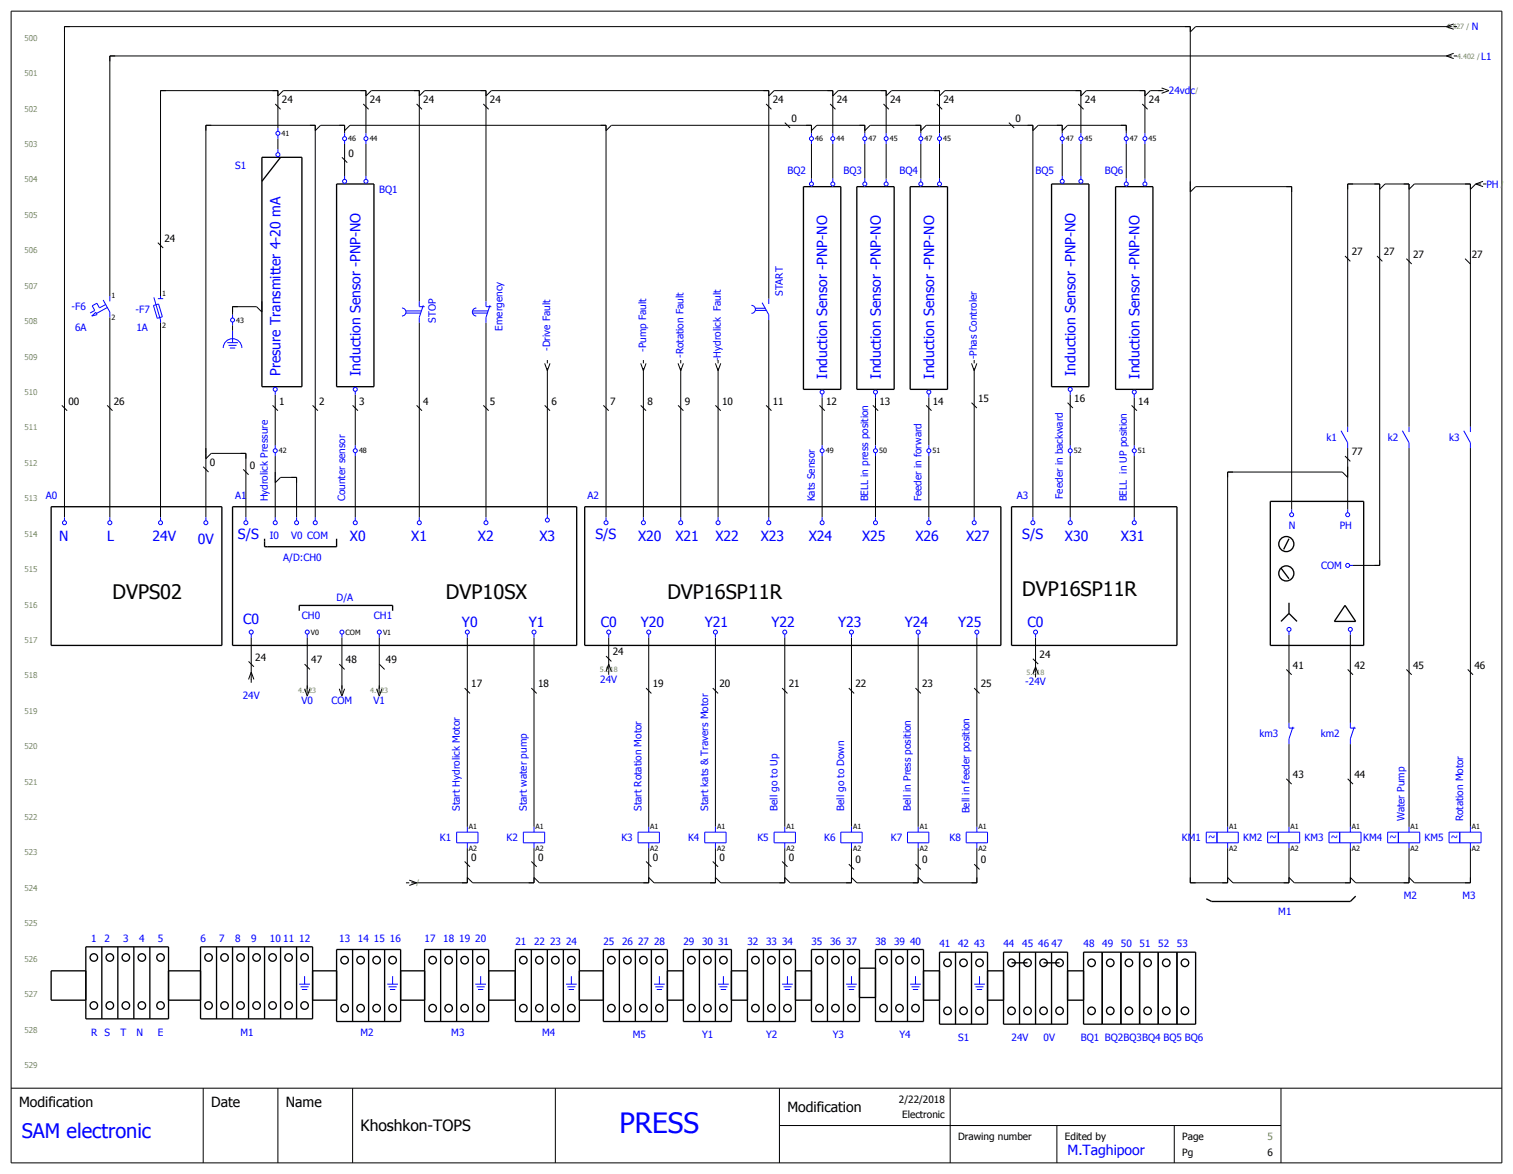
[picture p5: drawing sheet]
<svg xmlns="http://www.w3.org/2000/svg" width="567mm" height="440mm" viewBox="0 0 567 440" stroke-linecap="round" stroke-linejoin="round" font-family="sans-serif">
<defs><g id="words">
<text font-size="10.5" fill="#00f" x="232.2" y="424.9">PRESS</text>
<g font-size="7.5">
<text x="42.2" y="224.5">DVPS02</text>
<text x="167.2" y="224.5">DVP10SX</text>
<text x="250.2" y="224.5">DVP16SP11R</text>
<text x="383.2" y="223.5">DVP16SP11R</text>
</g>
<text font-size="7.5" fill="#00f" x="8.2" y="426.5">SAM electronic</text>
<text font-size="5.9" x="135.2" y="424">Khoshkon-TOPS</text>
<g font-size="5.3" fill="#00f">
<text x="105.1" y="141" transform="rotate(-90 105.1 141)">Presure Transmitter 4-20 mA</text>
<text x="135.1" y="141" transform="rotate(-90 135.1 141)">Induction Sensor -PNP-NO</text>
<text x="310.1" y="142" transform="rotate(-90 310.1 142)">Induction Sensor -PNP-NO</text>
<text x="330.1" y="142" transform="rotate(-90 330.1 142)">Induction Sensor -PNP-NO</text>
<text x="350.1" y="142" transform="rotate(-90 350.1 142)">Induction Sensor -PNP-NO</text>
<text x="403.1" y="141" transform="rotate(-90 403.1 141)">Induction Sensor -PNP-NO</text>
<text x="427.1" y="142" transform="rotate(-90 427.1 142)">Induction Sensor -PNP-NO</text>
<text x="22.2" y="202.9">N</text>
<text x="40.2" y="202.9">L</text>
<text x="57.2" y="202.9">24V</text>
<text x="74.2" y="203.9">0V</text>
<text x="89.2" y="201.9">S/S</text>
<text x="131.2" y="202.9">X0</text>
<text x="154.2" y="202.9">X1</text>
<text x="179.2" y="202.9">X2</text>
<text x="202.2" y="202.9">X3</text>
<text x="223.2" y="201.9">S/S</text>
<text x="239.2" y="202.9">X20</text>
<text x="253.2" y="202.9">X21</text>
<text x="268.2" y="202.9">X22</text>
<text x="285.2" y="202.9">X23</text>
<text x="303.2" y="202.9">X24</text>
<text x="323.2" y="202.9">X25</text>
<text x="343.2" y="202.9">X26</text>
<text x="362.2" y="202.9">X27</text>
<text x="383.2" y="201.9">S/S</text>
<text x="399.2" y="202.9">X30</text>
<text x="420.2" y="202.9">X31</text>
<text x="91.2" y="233.9">C0</text>
<text x="173.2" y="234.9">Y0</text>
<text x="198.2" y="234.9">Y1</text>
<text x="225.2" y="234.9">C0</text>
<text x="240.2" y="234.9">Y20</text>
<text x="264.2" y="234.9">Y21</text>
<text x="289.2" y="234.9">Y22</text>
<text x="314.2" y="234.9">Y23</text>
<text x="339.2" y="234.9">Y24</text>
<text x="359.2" y="234.9">Y25</text>
<text x="385.2" y="234.9">C0</text>
<text x="400.2" y="432.9">M.Taghipoor</text>
</g>
<g font-size="5.3">
<text x="7.2" y="414.8">Modification</text>
<text x="79.2" y="414.8">Date</text>
<text x="107.2" y="414.8">Name</text>
<text x="295.2" y="416.8">Modification</text>
</g>
<g font-size="3.7" fill="#00f">
<text x="551.7" y="11.3">N</text>
<text x="555.3" y="22.3">L1</text>
<text x="438.2" y="35.3">24vdc</text>
<text x="88.2" y="63.2">S1</text>
<text x="295.2" y="65.2">BQ2</text>
<text x="316.2" y="65.2">BQ3</text>
<text x="337.2" y="65.2">BQ4</text>
<text x="388.2" y="65.2">BQ5</text>
<text x="414.2" y="65.2">BQ6</text>
<text x="557.2" y="70.3">PH</text>
<text x="142.2" y="72.2">BQ1</text>
<text x="293.4" y="111" transform="rotate(-90 293.4 111)">START</text>
<text x="26.8" y="116.3">-F6</text>
<text x="50.8" y="117.3">-F7</text>
<text x="28.2" y="124.2">6A</text>
<text x="51.2" y="124.2">1A</text>
<text x="163.4" y="121" transform="rotate(-90 163.4 121)">STOP</text>
<text x="188.4" y="124" transform="rotate(-90 188.4 124)">Emergency</text>
<text x="206.2" y="131.6" transform="rotate(-90 206.2 131.6)">-Drive Fault</text>
<text x="242.2" y="132" transform="rotate(-90 242.2 132)">-Pump Fault</text>
<text x="256.2" y="134.2" transform="rotate(-90 256.2 134.2)">-Rotation Fault</text>
<text x="270.2" y="135.5" transform="rotate(-90 270.2 135.5)">-Hydrolick Fault</text>
<text x="366.2" y="134.7" transform="rotate(-90 366.2 134.7)">-Phas Controler</text>
<text x="497.3" y="165.3">k1</text>
<text x="520.3" y="165.3">k2</text>
<text x="543.3" y="165.3">k3</text>
<text x="17.2" y="187.2">A0</text>
<text x="88.2" y="187.2">A1</text>
<text x="100.4" y="188" transform="rotate(-90 100.4 188)">Hydrolick Pressure</text>
<text x="129.4" y="188" transform="rotate(-90 129.4 188)">Counter sensor</text>
<text x="220.2" y="187.2">A2</text>
<text x="305.4" y="188" transform="rotate(-90 305.4 188)">Kats Sensor</text>
<text x="325.4" y="188" transform="rotate(-90 325.4 188)">BELL in press position</text>
<text x="345.4" y="188" transform="rotate(-90 345.4 188)">Feeder in forward</text>
<text x="381.2" y="187.2">A3</text>
<text x="398.4" y="187" transform="rotate(-90 398.4 187)">Feeder in backward</text>
<text x="422.4" y="188" transform="rotate(-90 422.4 188)">BELL in UP position</text>
<text x="101.2" y="202.2">I0</text>
<text x="109.2" y="202.2">V0 COM</text>
<text x="483.2" y="198.2">N</text>
<text x="502.2" y="198.2">PH</text>
<text x="106.2" y="210.2">A/D:CH0</text>
<text x="495.2" y="213.2">COM</text>
<text x="126.2" y="225.2">D/A</text>
<text x="113.2" y="232.2">CH0</text>
<text x="140.2" y="232.2">CH1</text>
<text x="225" y="256">24V</text>
<text x="384.3" y="257">-24V</text>
<text x="91" y="262">24V</text>
<text x="113" y="264">V0</text>
<text x="124.3" y="264">COM</text>
<text x="140" y="264">V1</text>
<text x="472.1" y="276.3">km3</text>
<text x="495.1" y="276.3">km2</text>
<text x="172.4" y="304" transform="rotate(-90 172.4 304)">Start Hydrolick Motor</text>
<text x="197.4" y="304" transform="rotate(-90 197.4 304)">Start water pump</text>
<text x="240.4" y="304" transform="rotate(-90 240.4 304)">Start Rotation Motor</text>
<text x="265.4" y="304" transform="rotate(-90 265.4 304)">Start kats &amp; Travers Motor</text>
<text x="291.4" y="304" transform="rotate(-90 291.4 304)">Bell go to Up</text>
<text x="316.4" y="304" transform="rotate(-90 316.4 304)">Bell go to Down</text>
<text x="341.4" y="304" transform="rotate(-90 341.4 304)">Bell in Press position</text>
<text x="363.4" y="305" transform="rotate(-90 363.4 305)">Bell in feeder position</text>
<text x="526.4" y="308" transform="rotate(-90 526.4 308)">Water Pump</text>
<text x="548.4" y="308" transform="rotate(-90 548.4 308)">Rotation Motor</text>
<text x="164.9" y="315.3">K1</text>
<text x="189.9" y="315.3">K2</text>
<text x="232.9" y="315.3">K3</text>
<text x="257.9" y="315.3">K4</text>
<text x="283.9" y="315.3">K5</text>
<text x="308.9" y="315.3">K6</text>
<text x="333.9" y="315.3">K7</text>
<text x="355.9" y="315.3">K8</text>
<text x="443" y="315.3">KM1</text>
<text x="452.8" y="315.1">~</text>
<text x="466" y="315.3">KM2</text>
<text x="475.8" y="315.1">~</text>
<text x="489" y="315.3">KM3</text>
<text x="498.8" y="315.1">~</text>
<text x="511" y="315.3">KM4</text>
<text x="520.8" y="315.1">~</text>
<text x="534" y="315.3">KM5</text>
<text x="543.8" y="315.1">~</text>
<text x="526.2" y="337.2">M2</text>
<text x="548.2" y="337.2">M3</text>
<text x="479.2" y="343.2">M1</text>
<text x="34.2" y="353.2">1</text>
<text x="39.2" y="353.2">2</text>
<text x="46.2" y="353.2">3</text>
<text x="52.2" y="353.2">4</text>
<text x="59.2" y="353.2">5</text>
<text x="75.2" y="353.2">6</text>
<text x="82.2" y="353.2">7</text>
<text x="88.2" y="353.2">8</text>
<text x="94.2" y="353.2">9</text>
<text x="101.2" y="353.2">10</text>
<text x="106.2" y="353.2">11</text>
<text x="112.2" y="353.2">12</text>
<text x="127.2" y="353.2">13</text>
<text x="134.2" y="353.2">14</text>
<text x="140.2" y="353.2">15</text>
<text x="146.2" y="353.2">16</text>
<text x="159.2" y="353.2">17</text>
<text x="166.2" y="353.2">18</text>
<text x="172.2" y="353.2">19</text>
<text x="178.2" y="353.2">20</text>
<text x="193.2" y="354.2">21</text>
<text x="200.2" y="354.2">22</text>
<text x="206.2" y="354.2">23</text>
<text x="212.2" y="354.2">24</text>
<text x="226.2" y="354.2">25</text>
<text x="233.2" y="354.2">26</text>
<text x="239.2" y="354.2">27</text>
<text x="245.2" y="354.2">28</text>
<text x="256.2" y="354.2">29</text>
<text x="263.2" y="354.2">30</text>
<text x="269.2" y="354.2">31</text>
<text x="280.2" y="354.2">32</text>
<text x="287.2" y="354.2">33</text>
<text x="293.2" y="354.2">34</text>
<text x="304.2" y="354.2">35</text>
<text x="311.2" y="354.2">36</text>
<text x="317.2" y="354.2">37</text>
<text x="328.2" y="354.2">38</text>
<text x="335.2" y="354.2">39</text>
<text x="341.2" y="354.2">40</text>
<text x="352.2" y="355.2">41</text>
<text x="359.2" y="355.2">42</text>
<text x="365.2" y="355.2">43</text>
<text x="376.2" y="355.2">44</text>
<text x="383.2" y="355.2">45</text>
<text x="389.2" y="355.2">46</text>
<text x="394.2" y="355.2">47</text>
<text x="406.2" y="355.2">48</text>
<text x="413.2" y="355.2">49</text>
<text x="420.2" y="355.2">50</text>
<text x="427.2" y="355.2">51</text>
<text x="434.2" y="355.2">52</text>
<text x="441.2" y="355.2">53</text>
<text x="34.2" y="388.2">R S</text>
<text x="45.2" y="388.2">T</text>
<text x="51.2" y="388.2">N</text>
<text x="59.2" y="388.2">E</text>
<text x="90.2" y="388.2">M1</text>
<text x="135.2" y="388.2">M2</text>
<text x="169.2" y="388.2">M3</text>
<text x="203.2" y="388.2">M4</text>
<text x="237.2" y="389.2">M5</text>
<text x="263.2" y="389.2">Y1</text>
<text x="287.2" y="389.2">Y2</text>
<text x="312.2" y="389.2">Y3</text>
<text x="337.2" y="389.2">Y4</text>
<text x="359.2" y="390.2">S1</text>
<text x="379.2" y="390.2">24V</text>
<text x="391.2" y="390.2">0V</text>
<text x="405.2" y="390.2">BQ1 BQ2BQ3BQ4 BQ5 BQ6</text>
</g>
<g font-size="3.7">
<text x="105.7" y="38.7">24</text>
<text x="138.7" y="38.7">24</text>
<text x="158.7" y="38.7">24</text>
<text x="183.7" y="38.7">24</text>
<text x="289.7" y="38.7">24</text>
<text x="313.7" y="38.7">24</text>
<text x="333.7" y="38.7">24</text>
<text x="353.7" y="38.7">24</text>
<text x="406.7" y="38.7">24</text>
<text x="430.7" y="38.7">24</text>
<text x="296.7" y="45.7">0</text>
<text x="380.7" y="45.7">0</text>
<text x="130.7" y="58.7">0</text>
<text x="61.7" y="90.7">24</text>
<text x="506.7" y="95.7">27</text>
<text x="518.7" y="95.7">27</text>
<text x="529.7" y="96.7">27</text>
<text x="551.7" y="96.7">27</text>
<text x="25.7" y="151.7">00</text>
<text x="42.7" y="151.7">26</text>
<text x="104.7" y="151.7">1</text>
<text x="119.7" y="151.7">2</text>
<text x="134.7" y="151.7">3</text>
<text x="158.7" y="151.7">4</text>
<text x="183.7" y="151.7">5</text>
<text x="206.7" y="151.7">6</text>
<text x="228.7" y="151.7">7</text>
<text x="242.7" y="151.7">8</text>
<text x="256.7" y="151.7">9</text>
<text x="270.7" y="151.7">10</text>
<text x="289.7" y="151.7">11</text>
<text x="309.7" y="151.7">12</text>
<text x="329.7" y="151.7">13</text>
<text x="349.7" y="151.7">14</text>
<text x="366.7" y="150.7">15</text>
<text x="402.7" y="150.7">16</text>
<text x="426.7" y="151.7">14</text>
<text x="506.7" y="170.7">77</text>
<text x="78.7" y="174.7">0</text>
<text x="93.7" y="175.7">0</text>
<text x="229.7" y="245.7">24</text>
<text x="95.7" y="247.7">24</text>
<text x="116.7" y="248.7">47</text>
<text x="129.7" y="248.7">48</text>
<text x="144.7" y="248.7">49</text>
<text x="389.7" y="246.7">24</text>
<text x="484.7" y="250.7">41</text>
<text x="507.7" y="250.7">42</text>
<text x="529.7" y="250.7">45</text>
<text x="552.7" y="250.7">46</text>
<text x="176.7" y="257.7">17</text>
<text x="201.7" y="257.7">18</text>
<text x="244.7" y="257.7">19</text>
<text x="269.7" y="257.7">20</text>
<text x="295.7" y="257.7">21</text>
<text x="320.7" y="257.7">22</text>
<text x="345.7" y="257.7">23</text>
<text x="367.7" y="257.7">25</text>
<text x="484.7" y="291.7">43</text>
<text x="507.7" y="291.7">44</text>
<text x="176.7" y="322.7">0</text>
<text x="201.7" y="322.7">0</text>
<text x="244.7" y="322.7">0</text>
<text x="269.7" y="322.7">0</text>
<text x="295.7" y="322.7">0</text>
<text x="320.7" y="323.7">0</text>
<text x="345.7" y="323.7">0</text>
<text x="367.7" y="323.7">0</text>
<text x="337" y="413.5">2/22/2018</text>
<text x="338.2" y="419.2">Electronic</text>
<text x="359.2" y="427.5">Drawing number</text>
<text x="399.2" y="427.5">Edited by</text>
<text x="443.2" y="427.5">Page</text>
<text x="443.2" y="433.5">Pg</text>
<text x="475.1" y="433.5">6</text>
</g>
<text font-size="3.7" fill="#7ca552" x="475.1" y="427.5">5</text>
<g font-size="3" fill="#7ca552">
<text x="9.2" y="15.3">500</text>
<text x="9.2" y="28.6">501</text>
<text x="9.2" y="41.8">502</text>
<text x="9.2" y="55.1">503</text>
<text x="9.2" y="68.4">504</text>
<text x="9.2" y="81.7">505</text>
<text x="9.2" y="95">506</text>
<text x="9.2" y="108.2">507</text>
<text x="9.2" y="121.5">508</text>
<text x="9.2" y="134.8">509</text>
<text x="9.2" y="148.1">510</text>
<text x="9.2" y="161.4">511</text>
<text x="9.2" y="174.6">512</text>
<text x="9.2" y="187.9">513</text>
<text x="9.2" y="201.2">514</text>
<text x="9.2" y="214.5">515</text>
<text x="9.2" y="227.8">516</text>
<text x="9.2" y="241">517</text>
<text x="9.2" y="254.3">518</text>
<text x="9.2" y="267.6">519</text>
<text x="9.2" y="280.9">520</text>
<text x="9.2" y="294.2">521</text>
<text x="9.2" y="307.4">522</text>
<text x="9.2" y="320.7">523</text>
<text x="9.2" y="334">524</text>
<text x="9.2" y="347.3">525</text>
<text x="9.2" y="360.6">526</text>
<text x="9.2" y="373.8">527</text>
<text x="9.2" y="387.1">528</text>
<text x="9.2" y="400.4">529</text>
</g>
<g font-size="2.7" fill="#7ca552">
<text x="542.2" y="10.9">4.427 /</text>
<text x="546.2" y="21.9">4.402 /</text>
<text x="448.1" y="34.9">/</text>
<text x="562.6" y="69.9">/</text>
<text x="224.8" y="252">5.518</text>
<text x="384.8" y="253">5.518</text>
<text x="111.8" y="260">4.423</text>
<text x="138.8" y="260">4.423</text>
<text x="156.2" y="331.9">/</text>
</g>
<g font-size="2.7">
<text x="105.6" y="50.9">41</text>
<text x="130.6" y="52.9">46</text>
<text x="138.6" y="52.9">44</text>
<text x="305.6" y="52.9">46</text>
<text x="313.6" y="52.9">44</text>
<text x="325.6" y="52.9">47</text>
<text x="333.6" y="52.9">45</text>
<text x="346.6" y="52.9">47</text>
<text x="353.6" y="52.9">45</text>
<text x="399.6" y="52.9">47</text>
<text x="406.6" y="52.9">45</text>
<text x="423.6" y="52.9">47</text>
<text x="430.6" y="52.9">45</text>
<text x="41.8" y="111.8">1</text>
<text x="60.8" y="110.8">1</text>
<text x="41.8" y="120">2</text>
<text x="60.8" y="123">2</text>
<text x="88.6" y="120.9">43</text>
<text x="104.6" y="169.9">42</text>
<text x="134.6" y="169.9">48</text>
<text x="309.6" y="169.9">49</text>
<text x="329.6" y="169.9">50</text>
<text x="349.6" y="169.9">51</text>
<text x="402.6" y="169.9">52</text>
<text x="426.6" y="169.9">51</text>
<text x="116.6" y="237.9">V0</text>
<text x="129.6" y="237.9">COM</text>
<text x="143.6" y="237.9">V1</text>
<text x="175.8" y="310.8">A1</text>
<text x="200.8" y="310.8">A1</text>
<text x="243.8" y="310.8">A1</text>
<text x="268.8" y="310.8">A1</text>
<text x="294.8" y="310.8">A1</text>
<text x="319.8" y="310.8">A1</text>
<text x="344.8" y="310.8">A1</text>
<text x="366.8" y="310.8">A1</text>
<text x="460.8" y="310.8">A1</text>
<text x="483.8" y="310.8">A1</text>
<text x="506.8" y="310.8">A1</text>
<text x="528.8" y="310.8">A1</text>
<text x="551.8" y="310.8">A1</text>
<text x="175.8" y="319">A2</text>
<text x="200.8" y="319">A2</text>
<text x="243.8" y="319">A2</text>
<text x="268.8" y="319">A2</text>
<text x="294.8" y="319">A2</text>
<text x="319.8" y="319">A2</text>
<text x="344.8" y="319">A2</text>
<text x="366.8" y="319">A2</text>
<text x="460.8" y="319">A2</text>
<text x="483.8" y="319">A2</text>
<text x="506.8" y="319">A2</text>
<text x="528.8" y="319">A2</text>
<text x="551.8" y="319">A2</text>
</g>
</g></defs>
<path d="M0 0h567.1v440.2h-567.1z" fill="#fff" stroke="#fff" stroke-width=".37"/>
<g fill="none" stroke="#000" stroke-width=".37">
<path d="M4.2 4.2h558.8v431.8h-558.8zM544.2 10h-96l-2 2M544.9 10h1.3M544.9 9l-2.7 1 2.7 1M544.9 20l-2.7 1 2.7 1M103.2 39l2 2M104.2 36l2-2h31v16M136.2 39l2 2M137.2 36l2-2h18v79M156.2 39l2 2M157.2 36l2-2h23v79M181.2 39l2 2"/>
<path d="M182.2 36l2-2h104v78M287.2 39l2 2M288.2 36l2-2h22v16M311.2 39l2 2M312.2 36l2-2h18v16M331.2 39l2 2M332.2 36l2-2h18v16M351.2 39l2 2M352.2 36l2-2h51v16M404.2 39l2 2M405.2 36l2-2h22v16M428.2 39l2 2"/>
<path d="M435.4 33l2.8 1-2.8 1M436.2 34h-5l-2 2M544.2 21h-503v90M544.9 21h1.3M104.2 48v-14h-44v78M104.2 52v4M118.2 49l2-2h9v3M128.2 59l2 2M129.2 49l2-2h96v147M129.2 54v12M137.2 54v12M227.2 49l2-2h75v3"/>
<path d="M294.2 46l2 2M304.2 49l2-2h18v3M304.2 54v13M312.2 54v13M324.2 49l2-2h19v3M324.2 54v13M332.2 54v13M345.2 54v13M345.2 49l2-2h40v147M352.2 54v13M378.2 46l2 2M387.2 49l2-2h9v3"/>
<path d="M398.2 49l2-2h22v3M398.2 54v12M405.2 54v12M422.2 54v13M429.2 54v13M446.2 72l2-2h36v121M517.2 71l2-2h9v91M528.2 71l2-2h21v91M553.2 69h2M553.2 69l-2 2M553.2 69l2.7 1M555.9 69h1.3"/>
<path d="M555.9 68l-2.7 1M59.2 91l2 2M504.2 96l2 2M516.2 96l2 2M527.2 97l2 2M549.2 97l2 2M41.2 119v75M60.2 120v74M98.2 113v4l-2-2h-9v3M288.2 120v74M87.2 122v2M157.2 121v73"/>
<path d="M182.2 121v73M204.2 136.2l1 2.8 1-2.8M205.2 135v1.2M205.2 138v55M240.2 136.2l1 2.8 1-2.8M241.2 135v1.2M241.2 138v56M254.2 136.2l1 2.8 1-2.8M255.2 135v1.2M255.2 138v56M268.2 136.2l1 2.8 1-2.8M269.2 135v1.2"/>
<path d="M269.2 138v56M364.2 136.2l1 2.8 1-2.8M365.2 135v1.2M365.2 138v56M23.2 152l2 2M40.2 152l2 2M102.2 152l2 2M103.2 148v19M117.2 152l2 2M132.2 152l2 2M133.2 148v19M156.2 152l2 2"/>
<path d="M181.2 152l2 2M204.2 152l2 2M226.2 152l2 2M240.2 152l2 2M254.2 152l2 2M268.2 152l2 2M287.2 152l2 2M307.2 152l2 2M308.2 149v18M327.2 152l2 2M328.2 149v18M347.2 152l2 2"/>
<path d="M348.2 149v18M364.2 151l2 2M400.2 151l2 2M401.2 148v19M424.2 152l2 2M425.2 149v18M505.2 160v-91h12v143h-10M76.2 175l2 2M77.2 172l2-2h13v24M91.2 176l2 2M103.2 171v23M133.2 171v23"/>
<path d="M308.2 171v23M328.2 171v23M348.2 171v23M401.2 171v23M425.2 171v23M504.2 171l2 2M505.2 168v23M505.2 179l-2-2h-43v133M528.2 168v142M551.2 168v142M24.2 194v-184h422v321h14v-13M77.2 194v-147h41v147"/>
<path d="M103.2 181l2-2h6v15M94.2 239v17M115.2 239v21M128.2 239v21M142.2 239v21M175.2 239v71M200.2 239v71M228.2 239v14M243.2 239v71M268.2 239v71M294.2 239v71M319.2 239v71"/>
<path d="M344.2 239v71M366.2 239v71M388.2 239v15M483.2 238v33M506.2 238v33M93.2 248l2 2M93.2 254.7l1-2.7 1 2.7M114.2 249l2 2M114.2 258.2l1 2.8 1-2.8M127.2 249l2 2M127.2 258.2l1 2.8 1-2.8M141.2 258.2l1 2.8 1-2.8"/>
<path d="M142.2 249l2 2M174.2 258l2 2M199.2 258l2 2M227.2 246l2 2M227.2 251.7l1-2.7 1 2.7M242.2 258l2 2M267.2 258l2 2M293.2 258l2 2M318.2 258l2 2M343.2 258l2 2M365.2 258l2 2M387.2 247l2 2"/>
<path d="M387.2 252.7l1-2.7 1 2.7M482.2 251l2 2M505.2 251l2 2M527.2 251l2 2M550.2 251l2 2M483.2 279v31M506.2 279v31M482.2 292l2 2M505.2 292l2 2M175.2 318v13h-21M200.2 318v13h-23l-2-2M243.2 318v13h-41l-2-2"/>
<path d="M268.2 318v13h-23l-2-2M294.2 318v13h-24l-2-2M319.2 318v13h-23l-2-2M344.2 318v13h-23l-2-2M366.2 318v13h-20l-2-2M483.2 318v13h-21l-2-2M506.2 318v13h-21l-2-2M528.2 318v13h-20l-2-2M551.2 318v13h-21l-2-2M152.2 331h1.2M153.4 330l2.8 1-2.8 1M174.2 323l2 2"/>
<path d="M199.2 323l2 2M242.2 323l2 2M267.2 323l2 2M293.2 323l2 2M318.2 324l2 2M343.2 324l2 2M365.2 324l2 2M4.2 408h558.8M76.2 408v28M104.2 408v28M132.2 408v28M208.2 408v28"/>
<path d="M292.2 408v28M356.2 408v28M480.2 408v28M292.2 422h188M396.2 422v14M440.2 422v14"/>
</g>
<g fill="none" stroke="#000" stroke-width=".5">
<path d="M98.2 59h15v86h-15zM105.2 59l-7 9M126.2 69h14v76h-14zM301.2 70h14v76h-14zM321.2 70h14v76h-14zM341.2 70h14v76h-14zM394.2 69h14v76h-14zM418.2 70h14v76h-14zM19.2 190h64v52h-64zM87.2 190h129v52h-129zM219.2 190h156v52h-156zM379.2 190h62v52h-62z"/>
<path d="M476.2 188h35v54h-35zM99.2 202v3h27v-3M480.2 213l3 4M483.2 202l-2 4M112.2 229v-2h35v2M483.2 230l-3 3M483.2 226v4M483.2 230l3 3M504.2 227l4 6h-8zM508.2 336l-2 2h-52l-2-1M32.2 355h31v27h-31zM38.2 355v27"/>
<path d="M44.2 355v27M50.2 355v27M56.2 355v27M75.2 355h42v27h-42zM81.2 355v27M87.2 355v27M93.2 355v27M99.2 355v27M105.2 355v27M111.2 355v27M126.2 356h24v27h-24zM132.2 356v27"/>
<path d="M138.2 356v27M144.2 356v27M159.2 356h24v27h-24zM165.2 356v27M171.2 356v27M177.2 356v27M193.2 356h24v27h-24zM199.2 356v27M205.2 356v27M211.2 356v27M226.2 356h24v27h-24zM232.2 356v27"/>
<path d="M238.2 356v27M244.2 356v27M256.2 356h18v27h-18zM262.2 356v27M268.2 356v27M280.2 356h18v27h-18zM286.2 356v27M292.2 356v27M304.2 356h18v27h-18zM310.2 356v27M316.2 356v27M328.2 356h18v27h-18z"/>
<path d="M334.2 356v27M340.2 356v27M352.2 357h18v27h-18zM358.2 357v27M364.2 357v27M376.2 357h24v27h-24zM382.2 357v27M388.2 357v27M394.2 357v27M406.2 357h42v27h-42zM413.2 357v27M420.2 357v27"/>
<path d="M427.2 357v27M434.2 357v27M441.2 357v27M32.2 364h-13v11h13M63.2 375h12M63.2 364h12M117.2 375h9M117.2 364h9M150.2 375h9M150.2 364h9M183.2 375h10M183.2 364h10"/>
<path d="M217.2 375h9M217.2 364h9M250.2 375h6M250.2 364h6M274.2 375h6M274.2 364h6M298.2 375h6M298.2 364h6M322.2 374h6M322.2 363h6M346.2 375h6M346.2 364h6"/>
<path d="M370.2 375h6M370.2 364h6M379.2 361h6M391.2 361h6M400.2 375h6M400.2 364h6"/>
<circle cx="482.2" cy="215" r="2.83"/>
<circle cx="482.2" cy="204" r="2.83"/>
<circle cx="35.2" cy="359" r="1.41"/>
<circle cx="41.2" cy="359" r="1.41"/>
<circle cx="47.2" cy="359" r="1.41"/>
<circle cx="53.2" cy="359" r="1.41"/>
<circle cx="60.2" cy="359" r="1.41"/>
<circle cx="78.2" cy="359" r="1.41"/>
<circle cx="84.2" cy="359" r="1.41"/>
<circle cx="90.2" cy="359" r="1.41"/>
<circle cx="96.2" cy="359" r="1.41"/>
<circle cx="102.2" cy="359" r="1.41"/>
<circle cx="108.2" cy="359" r="1.41"/>
<circle cx="114.2" cy="359" r="1.41"/>
<circle cx="129.2" cy="360" r="1.41"/>
<circle cx="135.2" cy="360" r="1.41"/>
<circle cx="141.2" cy="360" r="1.41"/>
<circle cx="147.2" cy="360" r="1.41"/>
<circle cx="162.2" cy="360" r="1.41"/>
<circle cx="168.2" cy="360" r="1.41"/>
<circle cx="174.2" cy="360" r="1.41"/>
<circle cx="180.2" cy="360" r="1.41"/>
<circle cx="196.2" cy="360" r="1.41"/>
<circle cx="202.2" cy="360" r="1.41"/>
<circle cx="208.2" cy="360" r="1.41"/>
<circle cx="214.2" cy="360" r="1.41"/>
<circle cx="229.2" cy="360" r="1.41"/>
<circle cx="235.2" cy="360" r="1.41"/>
<circle cx="241.2" cy="360" r="1.41"/>
<circle cx="247.2" cy="360" r="1.41"/>
<circle cx="259.2" cy="360" r="1.41"/>
<circle cx="265.2" cy="360" r="1.41"/>
<circle cx="271.2" cy="360" r="1.41"/>
<circle cx="283.2" cy="360" r="1.41"/>
<circle cx="289.2" cy="360" r="1.41"/>
<circle cx="295.2" cy="360" r="1.41"/>
<circle cx="307.2" cy="360" r="1.41"/>
<circle cx="313.2" cy="360" r="1.41"/>
<circle cx="319.2" cy="360" r="1.41"/>
<circle cx="331.2" cy="360" r="1.41"/>
<circle cx="337.2" cy="360" r="1.41"/>
<circle cx="343.2" cy="360" r="1.41"/>
<circle cx="35.2" cy="377" r="1.41"/>
<circle cx="41.2" cy="377" r="1.41"/>
<circle cx="47.2" cy="377" r="1.41"/>
<circle cx="53.2" cy="377" r="1.41"/>
<circle cx="60.2" cy="377" r="1.41"/>
<circle cx="78.2" cy="377" r="1.41"/>
<circle cx="84.2" cy="377" r="1.41"/>
<circle cx="90.2" cy="377" r="1.41"/>
<circle cx="96.2" cy="377" r="1.41"/>
<circle cx="102.2" cy="377" r="1.41"/>
<circle cx="108.2" cy="377" r="1.41"/>
<circle cx="114.2" cy="377" r="1.41"/>
<circle cx="129.2" cy="378" r="1.41"/>
<circle cx="135.2" cy="378" r="1.41"/>
<circle cx="141.2" cy="378" r="1.41"/>
<circle cx="147.2" cy="378" r="1.41"/>
<circle cx="162.2" cy="378" r="1.41"/>
<circle cx="168.2" cy="378" r="1.41"/>
<circle cx="174.2" cy="378" r="1.41"/>
<circle cx="180.2" cy="378" r="1.41"/>
<circle cx="196.2" cy="378" r="1.41"/>
<circle cx="202.2" cy="378" r="1.41"/>
<circle cx="208.2" cy="378" r="1.41"/>
<circle cx="214.2" cy="378" r="1.41"/>
<circle cx="229.2" cy="378" r="1.41"/>
<circle cx="235.2" cy="378" r="1.41"/>
<circle cx="241.2" cy="378" r="1.41"/>
<circle cx="247.2" cy="378" r="1.41"/>
<circle cx="259.2" cy="378" r="1.41"/>
<circle cx="265.2" cy="378" r="1.41"/>
<circle cx="271.2" cy="378" r="1.41"/>
<circle cx="283.2" cy="378" r="1.41"/>
<circle cx="289.2" cy="378" r="1.41"/>
<circle cx="295.2" cy="378" r="1.41"/>
<circle cx="307.2" cy="378" r="1.41"/>
<circle cx="313.2" cy="378" r="1.41"/>
<circle cx="319.2" cy="378" r="1.41"/>
<circle cx="331.2" cy="378" r="1.41"/>
<circle cx="337.2" cy="378" r="1.41"/>
<circle cx="343.2" cy="378" r="1.41"/>
<circle cx="355.2" cy="361" r="1.41"/>
<circle cx="355.2" cy="379" r="1.41"/>
<circle cx="361.2" cy="361" r="1.41"/>
<circle cx="361.2" cy="379" r="1.41"/>
<circle cx="367.2" cy="361" r="1.41"/>
<circle cx="367.2" cy="379" r="1.41"/>
<circle cx="379.2" cy="361" r="1.41"/>
<circle cx="379.2" cy="379" r="1.41"/>
<circle cx="385.2" cy="361" r="1.41"/>
<circle cx="385.2" cy="379" r="1.41"/>
<circle cx="391.2" cy="361" r="1.41"/>
<circle cx="391.2" cy="379" r="1.41"/>
<circle cx="397.2" cy="361" r="1.41"/>
<circle cx="397.2" cy="379" r="1.41"/>
<circle cx="409.2" cy="361" r="1.41"/>
<circle cx="409.2" cy="379" r="1.41"/>
<circle cx="416.2" cy="361" r="1.41"/>
<circle cx="416.2" cy="379" r="1.41"/>
<circle cx="423.2" cy="361" r="1.41"/>
<circle cx="423.2" cy="379" r="1.41"/>
<circle cx="430.2" cy="361" r="1.41"/>
<circle cx="430.2" cy="379" r="1.41"/>
<circle cx="437.2" cy="361" r="1.41"/>
<circle cx="437.2" cy="379" r="1.41"/>
<circle cx="444.2" cy="361" r="1.41"/>
<circle cx="444.2" cy="379" r="1.41"/>
</g>
<g fill="none" stroke="#00f" stroke-width=".37">
<path d="M104.2 48v1.2M104.2 50.7v1.3M104.2 56v1.2M129.2 50v1.2M129.2 52.7v1.3M137.2 50v1.2M137.2 52.7v1.3M304.2 50v1.2M304.2 52.7v1.3M312.2 50v1.2M312.2 52.7v1.3M324.2 50v1.2"/>
<path d="M324.2 52.7v1.3M332.2 50v1.2M332.2 52.7v1.3M345.2 50v1.2M345.2 52.7v1.3M352.2 50v1.2M352.2 52.7v1.3M398.2 50v1.2M398.2 52.7v1.3M405.2 50v1.2M405.2 52.7v1.3M422.2 50v1.2"/>
<path d="M422.2 52.7v1.3M429.2 50v1.2M429.2 52.7v1.3M129.2 66v1.2M137.2 66v1.2M304.2 67v1.2M312.2 67v1.2M324.2 67v1.2M332.2 67v1.2M345.2 67v1.2M352.2 67v1.2M398.2 66v1.2"/>
<path d="M405.2 66v1.2M422.2 67v1.2M429.2 67v1.2M34.4 118.5l1.5-1.4 .5 .9zM38.7 112.5l2.5 4.5v2M39.6 114.2l-2.3 1.2-1-1.7-1.7 .9 .9 1.8-1.7 1M40.2 115.3l-4 2.2M41.2 111v2M57.5 114.5l1.9-.5 1.5 4.8-2 .5zM57.7 111.5l2.5 8.5v1M59.2 112h2M60.2 111v1"/>
<path d="M87.2 118v1.2M150.7 115.5a1.5 1.5 0 0 1 1.5 1.5 1.5 1.5 0 0 1-1.5 1.5M152.2 117.4h5.5M152.2 116.6h5.7M157.2 113v2h2M158.7 114.5l-1.5 4.5v2M177.2 117.4h5.5M177.2 116.6h5.7M178.6 115.5a1.5 1.5 0 0 0-1.5 1.5 1.5 1.5 0 0 0 1.5 1.5M182.2 113v2h2M183.7 114.5l-1.5 4.5v2M281.7 114.5a1.5 1.5 0 0 1 1.5 1.5 1.5 1.5 0 0 1-1.5 1.5"/>
<path d="M283.2 115.6h3.6M283.2 116.4h4.1M285.7 113.5l2.5 4.5v2M288.2 112v2M83.7 130.5a3.5 3.5 0 0 1 3.5-3.5 3.5 3.5 0 0 1 3.5 3.5M85.2 128.5h4M85.7 129.5h3M86.2 130.5h2M87.2 120.7v1.3M87.2 124v4.5M103.2 146.7v1.3M133.2 146.7v1.3"/>
<path d="M308.2 147.7v1.3M328.2 147.7v1.3M348.2 147.7v1.3M401.2 146.7v1.3M425.2 147.7v1.3M505.2 160v2M528.2 160v2M551.2 160v2M103.2 167v1.2M103.2 169.7v1.3M133.2 167v1.2M133.2 169.7v1.3"/>
<path d="M308.2 167v1.2M308.2 169.7v1.3M328.2 167v1.2M328.2 169.7v1.3M348.2 167v1.2M348.2 169.7v1.3M401.2 167v1.2M401.2 169.7v1.3M425.2 167v1.2M425.2 169.7v1.3M502.7 161.5l2.5 4.5v2M525.7 161.5l2.5 4.5v2"/>
<path d="M548.7 161.5l2.5 4.5v2M24.2 194v1.2M41.2 194v1.2M60.2 194v1.2M77.2 194v1.2M92.2 194v1.2M103.2 194v1.2M111.2 194v1.2M118.2 194v1.2M133.2 194v1.2M157.2 194v1.2M182.2 194v1.2"/>
<path d="M205.2 193v1.2M227.2 194v1.2M241.2 194v1.2M255.2 194v1.2M269.2 194v1.2M288.2 194v1.2M308.2 194v1.2M328.2 194v1.2M348.2 194v1.2M365.2 194v1.2M387.2 194v1.2M401.2 194v1.2"/>
<path d="M425.2 194v1.2M484.2 191v1.2M505.2 191v1.2M505.9 212h1.3M94.2 237.7v1.3M115.2 237.7v1.3M128.2 237.7v1.3M142.2 237.7v1.3M175.2 237.7v1.3M200.2 237.7v1.3M228.2 237.7v1.3M243.2 237.7v1.3"/>
<path d="M268.2 237.7v1.3M294.2 237.7v1.3M319.2 237.7v1.3M344.2 237.7v1.3M366.2 237.7v1.3M388.2 237.7v1.3M483.2 236.7v1.3M506.2 236.7v1.3M483.2 271v2h2M484.7 272.5l-1.5 4.5v2M506.2 271v2h2M507.7 272.5l-1.5 4.5v2"/>
<path d="M171.2 312h8v4h-8zM175.2 310v2M175.2 316v2M196.2 312h8v4h-8zM200.2 310v2M200.2 316v2M239.2 312h8v4h-8zM243.2 310v2M243.2 316v2M264.2 312h8v4h-8zM268.2 310v2M268.2 316v2"/>
<path d="M290.2 312h8v4h-8zM294.2 310v2M294.2 316v2M315.2 312h8v4h-8zM319.2 310v2M319.2 316v2M340.2 312h8v4h-8zM344.2 310v2M344.2 316v2M362.2 312h8v4h-8zM366.2 310v2M366.2 316v2"/>
<path d="M452.2 312h12v4h-12zM456.2 312v4M460.2 310v2M460.2 316v2M475.2 312h12v4h-12zM479.2 312v4M483.2 310v2M483.2 316v2M498.2 312h12v4h-12zM502.2 312v4M506.2 310v2M506.2 316v2"/>
<path d="M520.2 312h12v4h-12zM524.2 312v4M528.2 310v2M528.2 316v2M543.2 312h12v4h-12zM547.2 312v4M551.2 310v2M551.2 316v2M112.2 369h4M112.7 370h3M113.2 371h2M114.2 366v3"/>
<path d="M145.2 369h4M145.7 370h3M146.2 371h2M147.2 366v3M178.2 369h4M178.7 370h3M179.2 371h2M180.2 366v3M212.2 369h4M212.7 370h3M213.2 371h2M214.2 366v3"/>
<path d="M245.2 369h4M245.7 370h3M246.2 371h2M247.2 366v3M269.2 369h4M269.7 370h3M270.2 371h2M271.2 366v3M293.2 369h4M293.7 370h3M294.2 371h2M295.2 366v3"/>
<path d="M317.2 369h4M317.7 370h3M318.2 371h2M319.2 366v3M341.2 369h4M341.7 370h3M342.2 371h2M343.2 366v3M365.2 369h4M365.7 370h3M366.2 371h2M367.2 366v3"/>
<circle cx="104.2" cy="50" r=".75"/>
<circle cx="104.2" cy="58" r=".75"/>
<circle cx="129.2" cy="52" r=".75"/>
<circle cx="137.2" cy="52" r=".75"/>
<circle cx="304.2" cy="52" r=".75"/>
<circle cx="312.2" cy="52" r=".75"/>
<circle cx="324.2" cy="52" r=".75"/>
<circle cx="332.2" cy="52" r=".75"/>
<circle cx="345.2" cy="52" r=".75"/>
<circle cx="352.2" cy="52" r=".75"/>
<circle cx="398.2" cy="52" r=".75"/>
<circle cx="405.2" cy="52" r=".75"/>
<circle cx="422.2" cy="52" r=".75"/>
<circle cx="429.2" cy="52" r=".75"/>
<circle cx="129.2" cy="68" r=".75"/>
<circle cx="137.2" cy="68" r=".75"/>
<circle cx="304.2" cy="69" r=".75"/>
<circle cx="312.2" cy="69" r=".75"/>
<circle cx="324.2" cy="69" r=".75"/>
<circle cx="332.2" cy="69" r=".75"/>
<circle cx="345.2" cy="69" r=".75"/>
<circle cx="352.2" cy="69" r=".75"/>
<circle cx="398.2" cy="68" r=".75"/>
<circle cx="405.2" cy="68" r=".75"/>
<circle cx="422.2" cy="69" r=".75"/>
<circle cx="429.2" cy="69" r=".75"/>
<circle cx="87.2" cy="120" r=".75"/>
<circle cx="103.2" cy="146" r=".75"/>
<circle cx="133.2" cy="146" r=".75"/>
<circle cx="308.2" cy="147" r=".75"/>
<circle cx="328.2" cy="147" r=".75"/>
<circle cx="348.2" cy="147" r=".75"/>
<circle cx="401.2" cy="146" r=".75"/>
<circle cx="425.2" cy="147" r=".75"/>
<circle cx="103.2" cy="169" r=".75"/>
<circle cx="133.2" cy="169" r=".75"/>
<circle cx="308.2" cy="169" r=".75"/>
<circle cx="328.2" cy="169" r=".75"/>
<circle cx="348.2" cy="169" r=".75"/>
<circle cx="401.2" cy="169" r=".75"/>
<circle cx="425.2" cy="169" r=".75"/>
<circle cx="24.2" cy="196" r=".75"/>
<circle cx="41.2" cy="196" r=".75"/>
<circle cx="60.2" cy="196" r=".75"/>
<circle cx="77.2" cy="196" r=".75"/>
<circle cx="92.2" cy="196" r=".75"/>
<circle cx="103.2" cy="196" r=".75"/>
<circle cx="111.2" cy="196" r=".75"/>
<circle cx="118.2" cy="196" r=".75"/>
<circle cx="133.2" cy="196" r=".75"/>
<circle cx="157.2" cy="196" r=".75"/>
<circle cx="182.2" cy="196" r=".75"/>
<circle cx="205.2" cy="195" r=".75"/>
<circle cx="227.2" cy="196" r=".75"/>
<circle cx="241.2" cy="196" r=".75"/>
<circle cx="255.2" cy="196" r=".75"/>
<circle cx="269.2" cy="196" r=".75"/>
<circle cx="288.2" cy="196" r=".75"/>
<circle cx="308.2" cy="196" r=".75"/>
<circle cx="328.2" cy="196" r=".75"/>
<circle cx="348.2" cy="196" r=".75"/>
<circle cx="365.2" cy="196" r=".75"/>
<circle cx="387.2" cy="196" r=".75"/>
<circle cx="401.2" cy="196" r=".75"/>
<circle cx="425.2" cy="196" r=".75"/>
<circle cx="484.2" cy="193" r=".75"/>
<circle cx="505.2" cy="193" r=".75"/>
<circle cx="505.2" cy="212" r=".75"/>
<circle cx="94.2" cy="237" r=".75"/>
<circle cx="115.2" cy="237" r=".75"/>
<circle cx="128.2" cy="237" r=".75"/>
<circle cx="142.2" cy="237" r=".75"/>
<circle cx="175.2" cy="237" r=".75"/>
<circle cx="200.2" cy="237" r=".75"/>
<circle cx="228.2" cy="237" r=".75"/>
<circle cx="243.2" cy="237" r=".75"/>
<circle cx="268.2" cy="237" r=".75"/>
<circle cx="294.2" cy="237" r=".75"/>
<circle cx="319.2" cy="237" r=".75"/>
<circle cx="344.2" cy="237" r=".75"/>
<circle cx="366.2" cy="237" r=".75"/>
<circle cx="388.2" cy="237" r=".75"/>
<circle cx="483.2" cy="236" r=".75"/>
<circle cx="506.2" cy="236" r=".75"/>
</g>
<use href="#words"/>
</svg>
